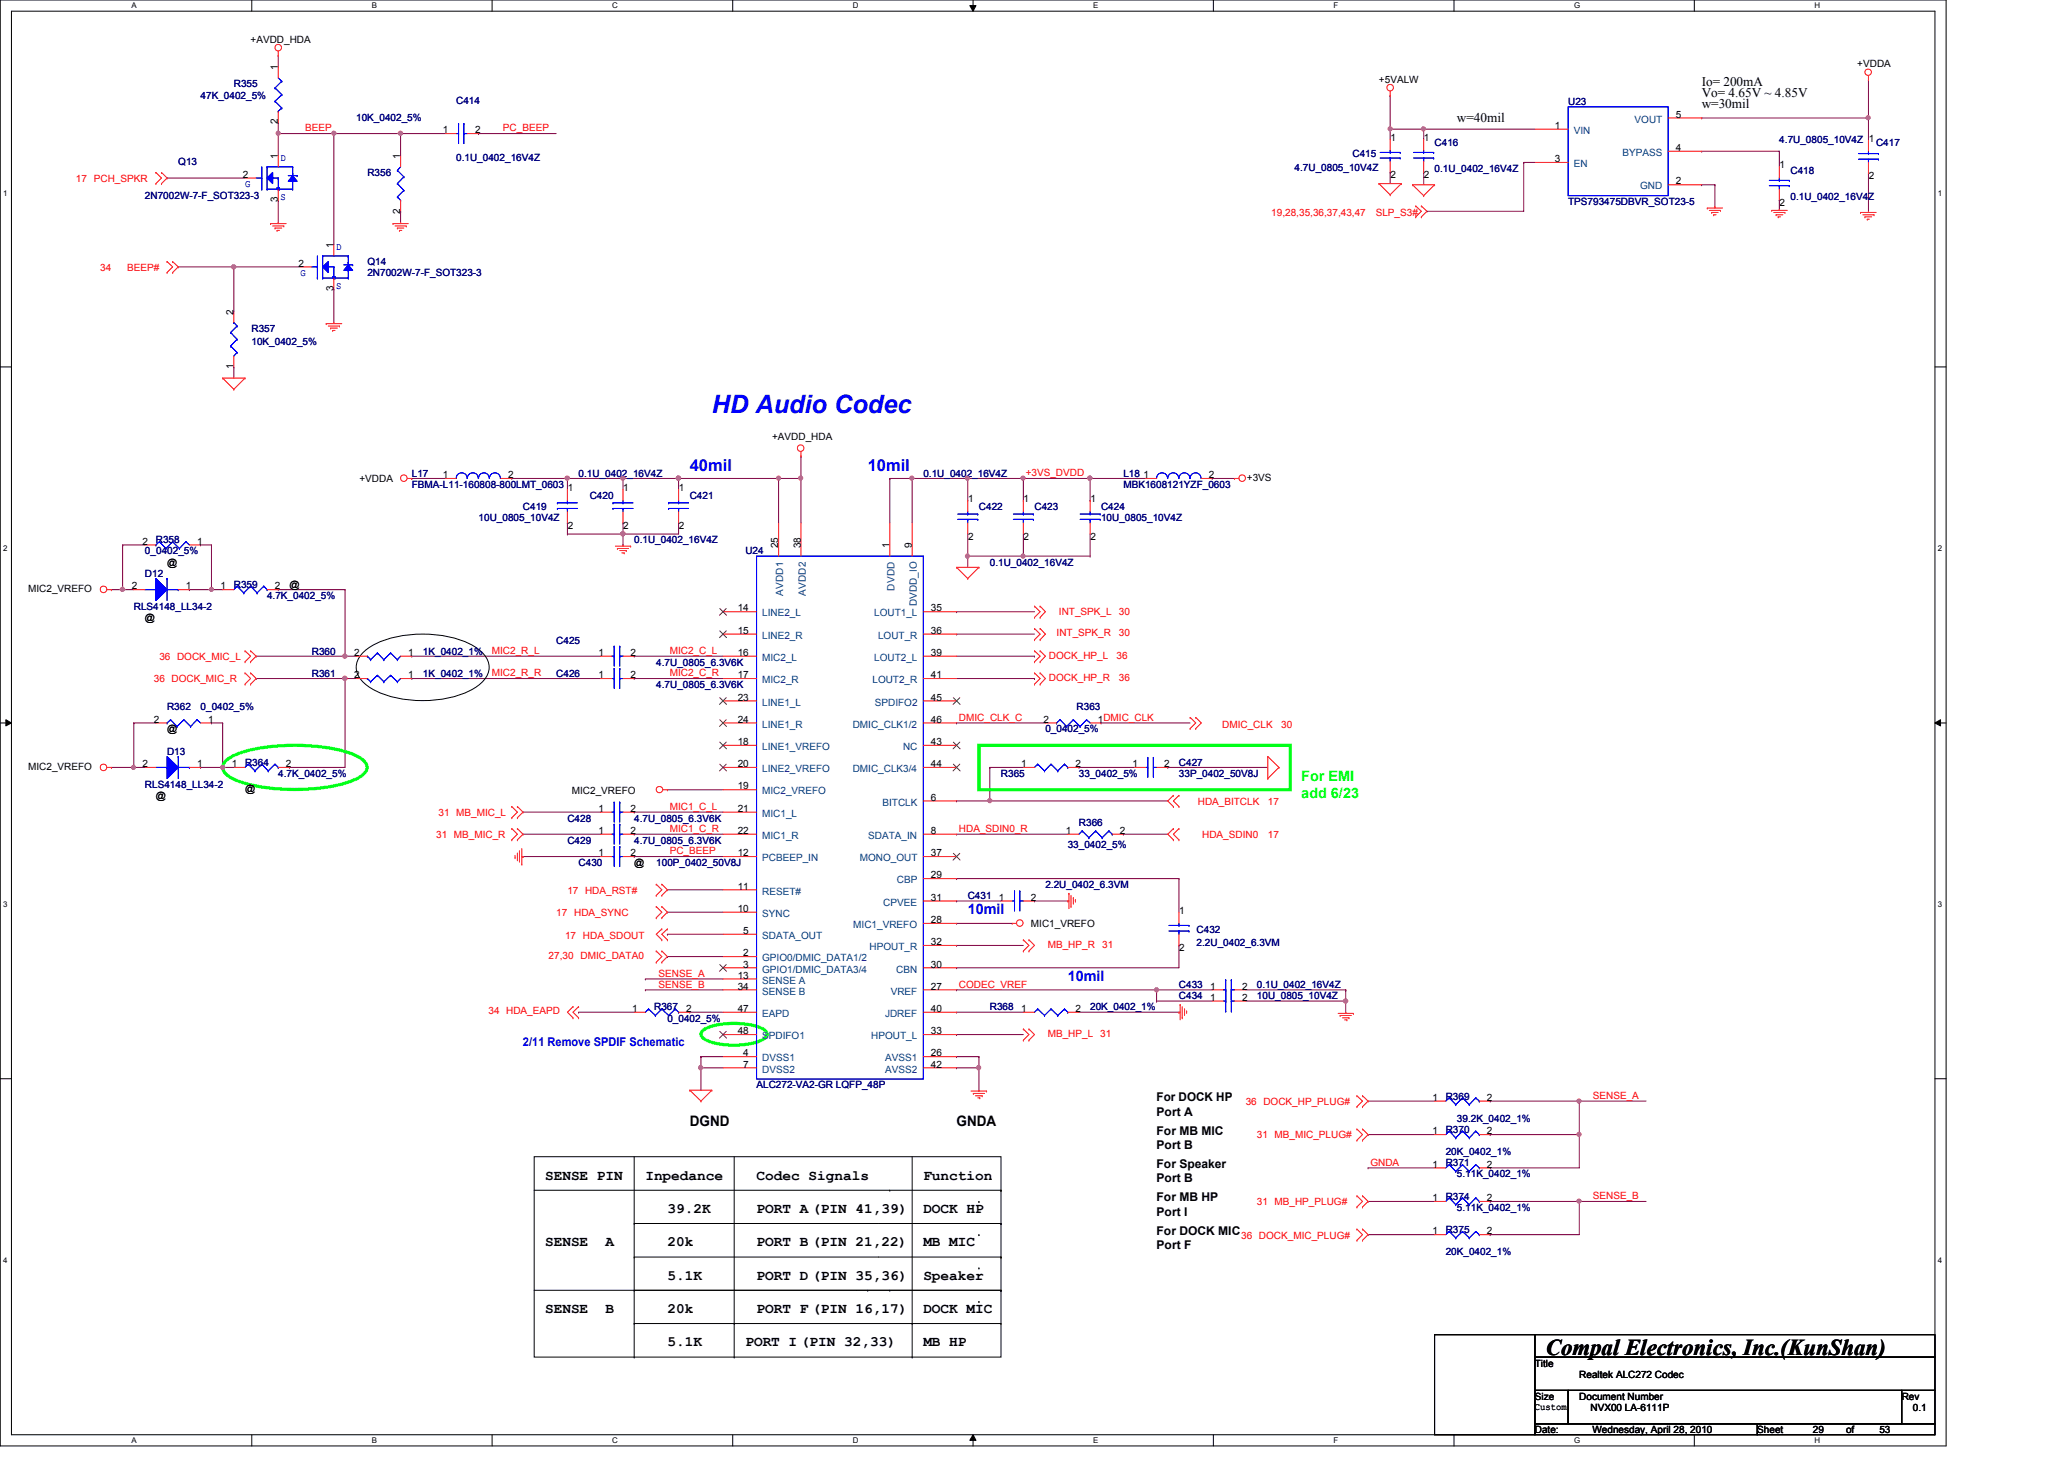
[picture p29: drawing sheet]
<svg xmlns="http://www.w3.org/2000/svg" width="297mm" height="210mm" viewBox="0 0 297 210" stroke-linecap="round" stroke-linejoin="round" font-family="sans-serif">
<defs><g id="words">
<text font-size="3.6" fill="#00f" x="102.4" y="59.4">HD Audio Codec</text>
<text font-size="3.3" x="222.5" y="194.9">Compal Electronics, Inc.(KunShan)</text>
<g font-size="2.4" fill="#00f">
<text x="99.3" y="67.8">40mil</text>
<text x="124.9" y="67.8">10mil</text>
</g>
<g font-size="2.1" fill="#0f0">
<text x="187.3" y="112.3">For EMI</text>
<text x="187.3" y="114.8">add 6/23</text>
</g>
<g font-size="2.1" fill="#00f">
<text x="139.3" y="131.5">10mil</text>
<text x="153.7" y="141.1">10mil</text>
</g>
<g font-size="2.1">
<text x="99.3" y="161.9">DGND</text>
<text x="137.7" y="161.9">GNDA</text>
<text x="78.4" y="169.7">SENSE PIN</text>
<text x="92.9" y="169.7">Inpedance</text>
<text x="108.9" y="169.7">Codec Signals</text>
<text x="132.9" y="169.7">Function</text>
<text x="78.4" y="179.3">SENSE</text>
<text x="87.2" y="179.3">A</text>
<text x="96.1" y="174.5">39.2K</text>
<text x="96.1" y="179.3">20k</text>
<text x="108.9" y="174.5">PORT A (PIN 41,39)</text>
<text x="108.9" y="179.3">PORT B (PIN 21,22)</text>
<text x="132.9" y="179.3">MB MIC</text>
<text x="132.9" y="174.5">DOCK HP</text>
<text x="96.1" y="184.1">5.1K</text>
<text x="108.9" y="184.1">PORT D (PIN 35,36)</text>
<text x="132.9" y="184.1">Speaker</text>
<text x="78.4" y="188.9">SENSE</text>
<text x="87.2" y="188.9">B</text>
<text x="96.1" y="188.9">20k</text>
<text x="108.9" y="188.9">PORT F (PIN 16,17)</text>
<text x="132.9" y="188.9">DOCK MIC</text>
<text x="96.1" y="193.7">5.1K</text>
<text x="107.3" y="193.7">PORT I (PIN 32,33)</text>
<text x="132.9" y="193.7">MB HP</text>
</g>
<g font-size="1.9">
<text x="209.7" y="17.6">w=40mil</text>
<text x="244.9" y="13.9">Vo= 4.65V ~ 4.85V</text>
<text x="244.9" y="12.3">Io= 200mA</text>
<text x="244.9" y="15.5">w=30mil</text>
</g>
<text font-size="1.7" fill="#00f" x="75.3" y="150.5">2/11 Remove SPDIF Schematic</text>
<g font-size="1.7">
<text x="166.5" y="158.5">For DOCK HP</text>
<text x="166.5" y="160.5">Port A</text>
<text x="166.5" y="163.2">For MB MIC</text>
<text x="166.5" y="165.3">Port B</text>
<text x="166.5" y="172.8">For MB HP</text>
<text x="166.5" y="168">For Speaker</text>
<text x="166.5" y="170.1">Port B</text>
<text x="166.5" y="177.6">For DOCK MIC</text>
<text x="166.5" y="179.7">Port F</text>
<text x="166.5" y="174.9">Port I</text>
</g>
<g font-size="1.4">
<text x="36.1" y="6.2">+AVDD_HDA</text>
<text x="40" y="10.1" transform="rotate(-90 40 10.1)">1</text>
<text x="198.5" y="11.9">+5VALW</text>
<text x="267.3" y="9.7">+VDDA</text>
<text x="40" y="17.9" transform="rotate(-90 40 17.9)">2</text>
<text x="241.2" y="16.9">5</text>
<text x="40" y="22.9" transform="rotate(-90 40 22.9)">1</text>
<text x="57.6" y="22.9" transform="rotate(-90 57.6 22.9)">1</text>
<text x="63.8" y="19.2">1</text>
<text x="68.4" y="19.2">2</text>
<text x="200.1" y="20.2">1</text>
<text x="204.9" y="20.2">1</text>
<text x="223.8" y="18.5">1</text>
<text x="223.8" y="23.3">3</text>
<text x="241.2" y="21.7">4</text>
<text x="35" y="25.6">2</text>
<text x="40" y="29.1" transform="rotate(-90 40 29.1)">3</text>
<text x="200.1" y="25.7">2</text>
<text x="204.9" y="25.7">2</text>
<text x="241.2" y="26.5">2</text>
<text x="256.1" y="24.2">1</text>
<text x="256.1" y="29.7">2</text>
<text x="268.9" y="25.8">2</text>
<text x="48" y="35.7" transform="rotate(-90 48 35.7)">1</text>
<text x="57.6" y="30.7" transform="rotate(-90 57.6 30.7)">2</text>
<text x="43" y="38.4">2</text>
<text x="48" y="41.9" transform="rotate(-90 48 41.9)">3</text>
<text x="33.6" y="45.3" transform="rotate(-90 33.6 45.3)">2</text>
<text x="33.6" y="53.1" transform="rotate(-90 33.6 53.1)">1</text>
<text x="111.1" y="63.3">+AVDD_HDA</text>
<text x="51.7" y="69.4">+VDDA</text>
<text x="63.8" y="68.8">1</text>
<text x="73.1" y="68.8">2</text>
<text x="81.7" y="70.6">1</text>
<text x="89.7" y="70.6">1</text>
<text x="97.7" y="70.6">1</text>
<text x="164.5" y="68.8">1</text>
<text x="174" y="68.8">2</text>
<text x="179.4" y="69.2">+3VS</text>
<text x="81.7" y="76.1">2</text>
<text x="89.7" y="76.1">2</text>
<text x="97.7" y="76.1">2</text>
<text x="139.3" y="72.2">1</text>
<text x="139.3" y="77.7">2</text>
<text x="147.3" y="72.2">1</text>
<text x="147.3" y="77.7">2</text>
<text x="156.9" y="72.2">1</text>
<text x="156.9" y="77.7">2</text>
<text x="20.5" y="78.4">2</text>
<text x="24" y="81.4">@</text>
<text x="28.4" y="78.4">1</text>
<text x="112" y="78.9" transform="rotate(-90 112 78.9)">25</text>
<text x="115.2" y="78.9" transform="rotate(-90 115.2 78.9)">38</text>
<text x="128" y="78.9" transform="rotate(-90 128 78.9)">1</text>
<text x="131.2" y="78.9" transform="rotate(-90 131.2 78.9)">9</text>
<text x="4.1" y="85.2">MIC2_VREFO</text>
<text x="19" y="84.8">2</text>
<text x="20.9" y="89.4">@</text>
<text x="26.8" y="84.8">1</text>
<text x="31.7" y="84.8">1</text>
<text x="39.5" y="84.8">2</text>
<text x="41.7" y="84.6">@</text>
<text x="106.2" y="88">14</text>
<text x="134" y="88">35</text>
<text x="51" y="94.4">2</text>
<text x="58.8" y="94.4">1</text>
<text x="86.1" y="94.4">1</text>
<text x="90.8" y="94.4">2</text>
<text x="106.2" y="91.2">15</text>
<text x="106.2" y="94.4">16</text>
<text x="134" y="91.2">36</text>
<text x="134" y="94.4">39</text>
<text x="51" y="97.6">2</text>
<text x="58.8" y="97.6">1</text>
<text x="86.1" y="97.6">1</text>
<text x="90.8" y="97.6">2</text>
<text x="106.2" y="97.6">17</text>
<text x="106.2" y="100.8">23</text>
<text x="134" y="100.8">45</text>
<text x="134" y="97.6">41</text>
<text x="22.1" y="104">2</text>
<text x="24" y="105.4">@</text>
<text x="30" y="104">1</text>
<text x="106.2" y="104">24</text>
<text x="106.2" y="107.2">18</text>
<text x="134" y="104">46</text>
<text x="134" y="107.2">43</text>
<text x="150.2" y="104">2</text>
<text x="158" y="104">1DMIC_CLK</text>
<text x="4.1" y="110.8">MIC2_VREFO</text>
<text x="20.5" y="110.4">2</text>
<text x="28.4" y="110.4">1</text>
<text x="33.4" y="110.4">1</text>
<text x="41.1" y="110.4">2</text>
<text x="106.2" y="110.4">20</text>
<text x="106.2" y="113.6">19</text>
<text x="134" y="110.4">44</text>
<text x="147" y="110.4">1</text>
<text x="154.8" y="110.4">2</text>
<text x="163" y="110.4">1</text>
<text x="167.6" y="110.4">2</text>
<text x="22.4" y="115">@</text>
<text x="35.3" y="114">@</text>
<text x="82.3" y="114.2">MIC2_VREFO</text>
<text x="86.1" y="116.8">1</text>
<text x="86.1" y="120">1</text>
<text x="90.8" y="116.8">2</text>
<text x="90.8" y="120">2</text>
<text x="106.2" y="116.8">21</text>
<text x="106.2" y="120">22</text>
<text x="134" y="115.2">6</text>
<text x="134" y="120">8</text>
<text x="153.4" y="120">1</text>
<text x="161.2" y="120">2</text>
<text x="86.1" y="123.2">1</text>
<text x="90.8" y="123.2">2</text>
<text x="91.3" y="124.6">@</text>
<text x="106.2" y="123.2">12</text>
<text x="134" y="123.2">37</text>
<text x="106.2" y="128">11</text>
<text x="106.2" y="131.2">10</text>
<text x="134" y="126.4">29</text>
<text x="134" y="129.6">31</text>
<text x="143.8" y="129.6">1</text>
<text x="148.4" y="129.6">2</text>
<text x="169.7" y="131.4">1</text>
<text x="107" y="134.4">5</text>
<text x="107" y="137.6">2</text>
<text x="134" y="132.8">28</text>
<text x="134" y="136">32</text>
<text x="148.4" y="133.4">MIC1_VREFO</text>
<text x="169.7" y="136.9">2</text>
<text x="106.2" y="140.8">13</text>
<text x="106.2" y="142.4">34</text>
<text x="107" y="139.2">3</text>
<text x="134" y="139.2">30</text>
<text x="134" y="142.4">27</text>
<text x="174.2" y="144">1</text>
<text x="174.2" y="142.4">1</text>
<text x="178.8" y="144">2</text>
<text x="178.8" y="142.4">2</text>
<text x="91" y="145.6">1</text>
<text x="98.8" y="145.6">2</text>
<text x="106.2" y="145.6">47</text>
<text x="106.2" y="148.8">48</text>
<text x="134" y="148.8">33</text>
<text x="134" y="145.6">40</text>
<text x="147" y="145.6">1</text>
<text x="154.8" y="145.6">2</text>
<text x="107" y="152">4</text>
<text x="107" y="153.6">7</text>
<text x="134" y="152">26</text>
<text x="134" y="153.6">42</text>
<text x="206.2" y="158.4">1</text>
<text x="214" y="158.4">2</text>
<text x="206.2" y="168">1</text>
<text x="206.2" y="163.2">1</text>
<text x="214" y="168">2</text>
<text x="214" y="163.2">2</text>
<text x="206.2" y="172.8">1</text>
<text x="214" y="172.8">2</text>
<text x="206.2" y="177.6">1</text>
<text x="214" y="177.6">2</text>
<text x="220.9" y="196.6">Title</text>
<text x="220.9" y="201.4">Size</text>
<text x="220.9" y="202.8">Custom</text>
<text x="227.3" y="201.4">Document Number</text>
<text x="227.3" y="198.2">Realtek ALC272 Codec</text>
<text x="228.9" y="203">NVX00 LA-6111P</text>
<text x="273.7" y="201.4">Rev</text>
<text x="275.3" y="203">0.1</text>
<text x="220.9" y="206.2">Date:</text>
<text x="229.2" y="206.2">Wednesday, April 28, 2010</text>
<text x="252.9" y="206.2">Sheet</text>
<text x="260.9" y="206.2">29</text>
<text x="265.7" y="206.2">of</text>
<text x="270.5" y="206.2">53</text>
</g>
<g font-size="1.4" fill="#000080">
<text x="28.9" y="14.2">47K_0402_5%</text>
<text x="33.7" y="12.6">R355</text>
<text x="51.3" y="17.4">10K_0402_5%</text>
<text x="65.7" y="15">C414</text>
<text x="225.7" y="15.1">U23</text>
<text x="25.7" y="23.7">Q13</text>
<text x="65.7" y="23.1">0.1U_0402_16V4Z</text>
<text x="194.6" y="22.6">C415</text>
<text x="206.5" y="21">C416</text>
<text x="256.1" y="20.6">4.7U_0805_10V4Z 1</text>
<text x="270" y="21">C417</text>
<text x="20.9" y="28.6">2N7002W-7-F_SOT323-3</text>
<text x="52.9" y="25.4">R356</text>
<text x="186.3" y="24.6">4.7U_0805_10V4Z</text>
<text x="206.5" y="24.7">0.1U_0402_16V4Z</text>
<text x="225.7" y="29.5">TPS793475DBVR_SOT23-5</text>
<text x="257.7" y="25.1">C418</text>
<text x="257.7" y="28.7">0.1U_0402_16V4Z</text>
<text x="52.9" y="38.2">Q14</text>
<text x="52.9" y="39.8">2N7002W-7-F_SOT323-3</text>
<text x="36.2" y="47.8">R357</text>
<text x="36.2" y="49.7">10K_0402_5%</text>
<text x="59.3" y="68.6">L17</text>
<text x="59.3" y="70.2">FBMA-L11-160808-800LMT_0603</text>
<text x="83.3" y="68.6">0.1U_0402_16V4Z</text>
<text x="84.9" y="71.8">C420</text>
<text x="99.3" y="71.8">C421</text>
<text x="132.9" y="68.6">0.1U_0402_16V4Z</text>
<text x="161.7" y="68.6">L18</text>
<text x="161.7" y="70.2">MBK1608121YZF_0603</text>
<text x="68.9" y="75">10U_0805_10V4Z</text>
<text x="75.3" y="73.4">C419</text>
<text x="140.9" y="73.4">C422</text>
<text x="148.9" y="73.4">C423</text>
<text x="158.5" y="73.4">C424</text>
<text x="158.5" y="75">10U_0805_10V4Z</text>
<text x="20.9" y="79.8">0_0402_5%</text>
<text x="20.9" y="83">D12</text>
<text x="22.4" y="78.2">R358</text>
<text x="91.3" y="78.2">0.1U_0402_16V4Z</text>
<text x="107.3" y="79.8">U24</text>
<text x="142.4" y="81.4">0.1U_0402_16V4Z</text>
<text x="19.3" y="87.8">RLS4148_LL34-2</text>
<text x="33.7" y="84.6">R359</text>
<text x="38.4" y="86.2">4.7K_0402_5%</text>
<text x="44.9" y="94.2">R360</text>
<text x="60.9" y="94.2">1K_0402_1%</text>
<text x="80" y="92.6">C425</text>
<text x="94.4" y="95.8">4.7U_0805_6.3V6K</text>
<text x="44.9" y="97.4">R361</text>
<text x="60.9" y="97.4">1K_0402_1%</text>
<text x="80" y="97.4">C426</text>
<text x="94.4" y="99">4.7U_0805_6.3V6K</text>
<text x="24" y="102.2">R362</text>
<text x="28.9" y="102.2">0_0402_5%</text>
<text x="150.4" y="105.4">0_0402_5%</text>
<text x="154.9" y="102.2">R363</text>
<text x="20.9" y="113.4">RLS4148_LL34-2</text>
<text x="24" y="108.6">D13</text>
<text x="35.3" y="110.2">R364</text>
<text x="40" y="111.8">4.7K_0402_5%</text>
<text x="144.1" y="111.8">R365</text>
<text x="155.3" y="111.8">33_0402_5%</text>
<text x="169.7" y="110.2">C427</text>
<text x="169.7" y="111.8">33P_0402_50V8J</text>
<text x="81.7" y="118.2">C428</text>
<text x="91.3" y="118.2">4.7U_0805_6.3V6K</text>
<text x="155.3" y="118.8">R366</text>
<text x="81.7" y="121.4">C429</text>
<text x="83.3" y="124.6">C430</text>
<text x="91.3" y="121.4">4.7U_0805_6.3V6K</text>
<text x="94.4" y="124.6">100P_0402_50V8J</text>
<text x="153.7" y="122">33_0402_5%</text>
<text x="139.3" y="129.4">C431</text>
<text x="150.4" y="127.8">2.2U_0402_6.3VM</text>
<text x="172.2" y="134.2">C432</text>
<text x="172.2" y="136.1">2.2U_0402_6.3VM</text>
<text x="169.7" y="143.8">C434</text>
<text x="169.7" y="142.2">C433</text>
<text x="180.9" y="143.8">10U_0805_10V4Z</text>
<text x="180.9" y="142.2">0.1U_0402_16V4Z</text>
<text x="94.1" y="145.4">R367</text>
<text x="96.1" y="147">0_0402_5%</text>
<text x="142.4" y="145.4">R368</text>
<text x="156.9" y="145.4">20K_0402_1%</text>
<text x="108.9" y="156.6">ALC272-VA2-GR LQFP_48P</text>
<text x="208.1" y="158.2">R369</text>
<text x="209.7" y="161.4">39.2K_0402_1%</text>
<text x="208.1" y="167.8">R371</text>
<text x="208.1" y="163">R370</text>
<text x="208.1" y="166.2">20K_0402_1%</text>
<text x="208.1" y="172.6">R374</text>
<text x="209.7" y="169.4">5.11K_0402_1%</text>
<text x="208.1" y="177.4">R375</text>
<text x="209.7" y="174.2">5.11K_0402_1%</text>
<text x="208.1" y="180.6">20K_0402_1%</text>
</g>
<g font-size="1.4" fill="#004080">
<text x="235.2" y="17.7">VOUT</text>
<text x="226.5" y="19.3">VIN</text>
<text x="233.5" y="22.4">BYPASS</text>
<text x="226.5" y="24">EN</text>
<text x="236" y="27.3">GND</text>
<text x="109.7" y="88.7">LINE2_L</text>
<text x="112.7" y="85.7" transform="rotate(-90 112.7 85.7)">AVDD1</text>
<text x="115.9" y="85.7" transform="rotate(-90 115.9 85.7)">AVDD2</text>
<text x="125.8" y="88.7">LOUT1_L</text>
<text x="128.7" y="85" transform="rotate(-90 128.7 85)">DVDD</text>
<text x="131.9" y="87.2" transform="rotate(-90 131.9 87.2)">DVDD_IO</text>
<text x="109.7" y="91.9">LINE2_R</text>
<text x="109.7" y="95.1">MIC2_L</text>
<text x="125.8" y="95.1">LOUT2_L</text>
<text x="126.4" y="91.9">LOUT_R</text>
<text x="109.7" y="98.3">MIC2_R</text>
<text x="109.7" y="101.5">LINE1_L</text>
<text x="125.6" y="98.3">LOUT2_R</text>
<text x="125.9" y="101.5">SPDIFO2</text>
<text x="109.7" y="104.7">LINE1_R</text>
<text x="109.7" y="107.9">LINE1_VREFO</text>
<text x="122.7" y="104.7">DMIC_CLK1/2</text>
<text x="130" y="107.9">NC</text>
<text x="109.7" y="111.1">LINE2_VREFO</text>
<text x="122.7" y="111.1">DMIC_CLK3/4</text>
<text x="109.7" y="114.3">MIC2_VREFO</text>
<text x="109.7" y="117.5">MIC1_L</text>
<text x="127" y="115.9">BITCLK</text>
<text x="109.7" y="120.7">MIC1_R</text>
<text x="109.7" y="123.9">PCBEEP_IN</text>
<text x="123.7" y="123.9">MONO_OUT</text>
<text x="125" y="120.7">SDATA_IN</text>
<text x="109.7" y="128.7">RESET#</text>
<text x="109.7" y="131.9">SYNC</text>
<text x="127.1" y="130.3">CPVEE</text>
<text x="129.1" y="127.1">CBP</text>
<text x="109.7" y="135.1">SDATA_OUT</text>
<text x="122.8" y="133.5">MIC1_VREFO</text>
<text x="125.1" y="136.7">HPOUT_R</text>
<text x="109.7" y="141.5">SENSE A</text>
<text x="109.7" y="138.3">GPIO0/DMIC_DATA1/2</text>
<text x="109.7" y="139.9">GPIO1/DMIC_DATA3/4</text>
<text x="109.7" y="143.1">SENSE B</text>
<text x="128.2" y="143.1">VREF</text>
<text x="129" y="139.9">CBN</text>
<text x="109.7" y="146.3">EAPD</text>
<text x="109.7" y="149.5">SPDIFO1</text>
<text x="125.4" y="149.5">HPOUT_L</text>
<text x="127.4" y="146.3">JDREF</text>
<text x="109.7" y="152.7">DVSS1</text>
<text x="109.7" y="154.3">DVSS2</text>
<text x="127.4" y="152.7">AVSS1</text>
<text x="127.4" y="154.3">AVSS2</text>
</g>
<g font-size="1.4" fill="#00f">
<text x="40.4" y="23.1">D</text>
<text x="35.3" y="27">G</text>
<text x="40.4" y="28.7">S</text>
<text x="48.4" y="35.9">D</text>
<text x="43.3" y="39.8">G</text>
<text x="48.4" y="41.5">S</text>
</g>
<g font-size="1.4" fill="#f00">
<text x="43.9" y="18.9">BEEP</text>
<text x="72.4" y="18.9">PC_BEEP</text>
<text x="10.9" y="26.2">17 PCH_SPKR</text>
<text x="183" y="31.1">19,28,35,36,37,43,47</text>
<text x="198" y="31.1">SLP_S3#</text>
<text x="14.4" y="39">34</text>
<text x="18.3" y="39">BEEP#</text>
<text x="147.6" y="68.5">+3VS_DVDD</text>
<text x="152.4" y="88.4">INT_SPK_L</text>
<text x="161" y="88.4">30</text>
<text x="22.9" y="95">36 DOCK_MIC_L</text>
<text x="70.8" y="94.1">MIC2_R_L</text>
<text x="96.4" y="94.1">MIC2_C_L</text>
<text x="151" y="94.8">DOCK_HP_L</text>
<text x="152.1" y="91.4">INT_SPK_R</text>
<text x="160.7" y="94.8">36</text>
<text x="161" y="91.4">30</text>
<text x="22.1" y="98.2">36 DOCK_MIC_R</text>
<text x="70.8" y="97.3">MIC2_R_R</text>
<text x="96.4" y="97.3">MIC2_C_R</text>
<text x="151" y="98">DOCK_HP_R</text>
<text x="161" y="98">36</text>
<text x="138" y="103.7">DMIC_CLK_C</text>
<text x="175.9" y="104.7">DMIC_CLK</text>
<text x="184.4" y="104.7">30</text>
<text x="63.1" y="117.4">31 MB_MIC_L</text>
<text x="96.4" y="116.5">MIC1_C_L</text>
<text x="96.4" y="119.7">MIC1_C_R</text>
<text x="138" y="119.7">HDA_SDIN0_R</text>
<text x="172.4" y="115.8">HDA_BITCLK</text>
<text x="182.5" y="115.8">17</text>
<text x="62.8" y="120.6">31 MB_MIC_R</text>
<text x="96.4" y="122.9">PC_BEEP</text>
<text x="173" y="120.6">HDA_SDIN0</text>
<text x="182.5" y="120.6">17</text>
<text x="80" y="131.8">17 HDA_SYNC</text>
<text x="81.7" y="128.6">17 HDA_RST#</text>
<text x="81.3" y="135.1">17 HDA_SDOUT</text>
<text x="150.8" y="136.4">MB_HP_R</text>
<text x="158.6" y="136.4">31</text>
<text x="78.9" y="138">27,30</text>
<text x="83.6" y="138">DMIC_DATA0</text>
<text x="94.8" y="140.5">SENSE_A</text>
<text x="94.8" y="142.1">SENSE_B</text>
<text x="138" y="142.1">CODEC_VREF</text>
<text x="70.3" y="145.9">34 HDA_EAPD</text>
<text x="150.8" y="149.2">MB_HP_L 31</text>
<text x="179.3" y="159">36 DOCK_HP_PLUG#</text>
<text x="229.2" y="158.1">SENSE_A</text>
<text x="180.9" y="163.8">31 MB_MIC_PLUG#</text>
<text x="197.2" y="167.7">GNDA</text>
<text x="180.9" y="173.4">31 MB_HP_PLUG#</text>
<text x="229.2" y="172.5">SENSE_B</text>
<text x="178.6" y="178.2">36 DOCK_MIC_PLUG#</text>
</g>
<g font-size="1.1">
<text x="18.9" y="1.1">A</text>
<text x="53.5" y="1.1">B</text>
<text x="88.1" y="1.1">C</text>
<text x="122.7" y="1.1">D</text>
<text x="157.3" y="1.1">E</text>
<text x="191.9" y="1.1">F</text>
<text x="226.5" y="1.1">G</text>
<text x="261.1" y="1.1">H</text>
<text x=".5" y="28.2">1</text>
<text x="278.9" y="28.2">1</text>
<text x=".5" y="79.3">2</text>
<text x="278.9" y="79.3">2</text>
<text x=".5" y="130.6">3</text>
<text x="278.9" y="130.6">3</text>
<text x=".5" y="181.7">4</text>
<text x="278.9" y="181.7">4</text>
<text x="18.9" y="207.6">A</text>
<text x="53.5" y="207.6">B</text>
<text x="88.1" y="207.6">C</text>
<text x="122.7" y="207.6">D</text>
<text x="157.3" y="207.6">E</text>
<text x="191.9" y="207.6">F</text>
<text x="226.5" y="207.6">G</text>
<text x="261.1" y="207.6">H</text>
</g>
</g></defs>
<path d="M0 0h280.1v208h-280.1zM1.6 1.6h276.9v204.8h-276.9z" fill="none" stroke="#000" stroke-width=".14"/>
<g fill="#fff">
<path d="M18.9 .2h.7v1.2h-.7z"/>
<path d="M18.9 206.6h.7v1.2h-.7z"/>
</g>
<path d="M36.2 0v1.6M36.2 206.4v1.6" fill="none" stroke="#000" stroke-width=".14"/>
<g fill="#fff">
<path d="M53.5 .2h.7v1.2h-.7z"/>
<path d="M53.5 206.6h.7v1.2h-.7z"/>
</g>
<path d="M70.8 0v1.6M70.8 206.4v1.6" fill="none" stroke="#000" stroke-width=".14"/>
<g fill="#fff">
<path d="M88.1 .2h.8v1.2h-.8z"/>
<path d="M88.1 206.6h.8v1.2h-.8z"/>
</g>
<path d="M105.4 0v1.6M105.4 206.4v1.6" fill="none" stroke="#000" stroke-width=".14"/>
<g fill="#fff">
<path d="M122.7 .2h.8v1.2h-.8z"/>
<path d="M122.7 206.6h.8v1.2h-.8z"/>
</g>
<path d="M139.6 .8h.9l-.5 .8zM140 0v1.6M140 206.4l.5 .8h-.9zM140 206.4v1.6" fill="none" stroke="#000" stroke-width=".14"/>
<path d="M139.6 .8h.9l-.5 .8zM140 206.4l.5 .8h-.9z" fill="#000"/>
<g fill="#fff">
<path d="M157.3 .2h.7v1.2h-.7z"/>
<path d="M157.3 206.6h.7v1.2h-.7z"/>
</g>
<path d="M174.6 0v1.6M174.6 206.4v1.6" fill="none" stroke="#000" stroke-width=".14"/>
<g fill="#fff">
<path d="M191.9 .2h.6v1.2h-.6z"/>
<path d="M191.9 206.6h.6v1.2h-.6z"/>
</g>
<path d="M209.3 0v1.6M209.3 206.4v1.6" fill="none" stroke="#000" stroke-width=".14"/>
<g fill="#fff">
<path d="M226.5 .2h.8v1.2h-.8z"/>
<path d="M226.5 206.6h.8v1.2h-.8z"/>
</g>
<path d="M243.8 0v1.6M243.8 206.4v1.6" fill="none" stroke="#000" stroke-width=".14"/>
<g fill="#fff">
<path d="M261.1 .2h.8v1.2h-.8z"/>
<path d="M261.1 206.6h.8v1.2h-.8z"/>
<path d="M.5 27.2h.6v1.2h-.6z"/>
<path d="M278.9 27.2h.6v1.2h-.6z"/>
<path d="M.5 78.4h.6v1.1h-.6z"/>
<path d="M278.9 78.4h.6v1.1h-.6z"/>
</g>
<path d="M0 52.8h1.6M278.5 52.8h1.6" fill="none" stroke="#000" stroke-width=".14"/>
<g fill="#fff">
<path d="M.5 129.6h.6v1.2h-.6z"/>
<path d="M278.9 129.6h.6v1.2h-.6z"/>
</g>
<path d="M0 104h1.6M.8 103.5l.8 .5-.8 .4zM278.5 104l.8-.5v.9zM278.5 104h1.6" fill="none" stroke="#000" stroke-width=".14"/>
<path d="M.8 103.5l.8 .5-.8 .4zM278.5 104l.8-.5v.9z" fill="#000"/>
<g fill="#fff">
<path d="M.5 180.8h.6v1.1h-.6z"/>
<path d="M278.9 180.8h.6v1.1h-.6z"/>
</g>
<path d="M0 155.2h1.6M278.5 155.2h1.6" fill="none" stroke="#000" stroke-width=".14"/>
<g fill="none" stroke="#800040" stroke-width=".14">
<path d="M147.3 68.8h.1M147.3 68.8h9.6v3.2M156.9 72h.1M49.7 97.6h.1M49.7 97.6h1.6M59.3 94.4h.1M59.3 97.6h.1M59.3 97.6h27.1M59.3 94.4h27.1M91.3 97.6h.1M91.3 94.4h.1M91.3 97.6h12.8"/>
<path d="M91.3 94.4h12.8M137.7 91.2h.1M137.7 88h.1M137.7 91.2h11.2M137.7 88h11.2"/>
</g>
<circle cx="156.8" cy="68.8" r=".3" fill="#f0f"/>
<circle cx="156.8" cy="68.8" r=".3" fill="none" stroke="#f0f" stroke-width=".14"/>
<circle cx="147.2" cy="68.8" r=".3" fill="#f0f"/>
<circle cx="147.2" cy="68.8" r=".3" fill="none" stroke="#f0f" stroke-width=".14"/>
<path d="M89.7 76.8h.1M89.7 76.8h8M128.1 68.8h.1M128.1 68.8v6.4M156.9 76.8v3.2M147.3 80h.1M147.3 80h9.6M156.9 80h.1M100.9 152h.1M100.9 152v1.6" fill="none" stroke="#800040" stroke-width=".14"/>
<circle cx="89.6" cy="76.8" r=".31" fill="#f0f"/>
<circle cx="89.6" cy="76.8" r=".31" fill="none" stroke="#f0f" stroke-width=".14"/>
<path d="M97.7 75.2h.1M97.7 68.8h.1M97.7 68.8v1.6M97.7 75.2v1.6M97.7 68.8h14.4" fill="none" stroke="#800040" stroke-width=".14"/>
<circle cx="112.1" cy="68.8" r=".3" fill="#f0f"/>
<circle cx="112.1" cy="68.8" r=".3" fill="none" stroke="#f0f" stroke-width=".14"/>
<circle cx="97.6" cy="68.8" r=".31" fill="#f0f"/>
<circle cx="97.6" cy="68.8" r=".31" fill="none" stroke="#f0f" stroke-width=".14"/>
<path d="M156.9 68.8h.1M156.9 68.8h8M137.7 129.6h.1M137.7 136h.1M137.7 129.6h6.4M137.7 136h9.6M148.9 129.6h.1M148.9 129.6h4.8M137.7 148.8h.1M137.7 148.8h9.6" fill="none" stroke="#800040" stroke-width=".14"/>
<circle cx="156.8" cy="68.8" r=".3" fill="#f0f"/>
<circle cx="156.8" cy="68.8" r=".3" fill="none" stroke="#f0f" stroke-width=".14"/>
<g fill="none" stroke="#800040" stroke-width=".14">
<path d="M131.3 68.8h.1M131.3 68.8h8v3.2M139.3 72h.1M147.3 72h.1M147.3 68.8v3.2M91.3 116.8h.1M91.3 116.8h12.8M91.3 123.2h.1M91.3 123.2h12.8M137.7 126.4h.1M137.7 126.4h32M169.7 126.4h.1"/>
<path d="M169.7 126.4v4.8M100.9 153.6h.1M100.9 153.6h3.2"/>
</g>
<circle cx="100.8" cy="153.6" r=".31" fill="#f0f"/>
<circle cx="100.8" cy="153.6" r=".31" fill="none" stroke="#f0f" stroke-width=".14"/>
<path d="M139.3 76.8v4.8M139.3 80h.1M139.3 80h8M100.9 152h.1M100.9 152h3.2" fill="none" stroke="#800040" stroke-width=".14"/>
<circle cx="147.2" cy="80" r=".3" fill="#f0f"/>
<circle cx="147.2" cy="80" r=".3" fill="none" stroke="#f0f" stroke-width=".14"/>
<circle cx="139.2" cy="80" r=".3" fill="#f0f"/>
<circle cx="139.2" cy="80" r=".3" fill="none" stroke="#f0f" stroke-width=".14"/>
<path d="M112.1 68.8h.1M112.1 68.8h3.2M147.3 76.8v3.2M147.3 80h.1M100.9 153.6h.1M100.9 153.6v3.2" fill="none" stroke="#800040" stroke-width=".14"/>
<circle cx="115.2" cy="68.8" r=".3" fill="#f0f"/>
<circle cx="115.2" cy="68.8" r=".3" fill="none" stroke="#f0f" stroke-width=".14"/>
<path d="M59.3 68.8h.1M59.3 68.8h4.7M81.7 68.8h.1M81.7 68.8v1.6M89.7 75.2h.1M89.7 76.8h.1M89.7 68.8h.1M89.7 68.8v1.6M89.7 75.2v3.2M89.7 68.8h8M112.1 68.8h.1M112.1 68.8v6.4" fill="none" stroke="#800040" stroke-width=".14"/>
<circle cx="97.6" cy="68.8" r=".31" fill="#f0f"/>
<circle cx="97.6" cy="68.8" r=".31" fill="none" stroke="#f0f" stroke-width=".14"/>
<circle cx="89.6" cy="68.8" r=".31" fill="#f0f"/>
<circle cx="89.6" cy="68.8" r=".31" fill="none" stroke="#f0f" stroke-width=".14"/>
<path d="M81.7 76.8h.1M81.7 76.8h8" fill="none" stroke="#800040" stroke-width=".14"/>
<circle cx="89.6" cy="76.8" r=".31" fill="#f0f"/>
<circle cx="89.6" cy="76.8" r=".31" fill="none" stroke="#f0f" stroke-width=".14"/>
<path d="M81.7 68.8h.1M81.7 68.8h8M115.3 65.6h.1M115.3 68.8h.1M115.3 65.6v9.6" fill="none" stroke="#800040" stroke-width=".14"/>
<circle cx="81.6" cy="68.8" r=".31" fill="#f0f"/>
<circle cx="81.6" cy="68.8" r=".31" fill="none" stroke="#f0f" stroke-width=".14"/>
<path d="M137.7 132.8h.1M137.7 132.8h8M137.7 152h.1M137.7 153.6h.1M137.7 152h3.2M137.7 153.6h3.2M140.9 153.6h.1M140.9 153.6v3.2" fill="none" stroke="#800040" stroke-width=".14"/>
<circle cx="140.8" cy="153.6" r=".31" fill="#f0f"/>
<circle cx="140.8" cy="153.6" r=".31" fill="none" stroke="#f0f" stroke-width=".14"/>
<g fill="none" stroke="#800040" stroke-width=".14">
<path d="M73.7 68.8h.1M73.7 68.8h8M81.7 75.2h.1M81.7 75.2v1.6M137.7 115.2h.1M137.7 115.2h30.4M142.4 110.4h.1M142.4 115.2h.1M142.4 110.4v4.8M168.1 110.4h.1M168.1 110.4h14.4M96.1 128h.1"/>
<path d="M96.1 134.4h.1M96.1 131.2h.1M96.1 128h8M96.1 134.4h8M96.1 131.2h8M140.9 152h.1M140.9 152v1.6"/>
</g>
<circle cx="142.4" cy="115.2" r=".3" fill="#f0f"/>
<circle cx="142.4" cy="115.2" r=".3" fill="none" stroke="#f0f" stroke-width=".14"/>
<path d="M137.7 120h.1M137.7 120h16M161.7 120h.1M161.7 120h6.4M166.5 142.4h.1M166.5 142.4h8" fill="none" stroke="#800040" stroke-width=".14"/>
<circle cx="166.5" cy="142.4" r=".3" fill="#f0f"/>
<circle cx="166.5" cy="142.4" r=".3" fill="none" stroke="#f0f" stroke-width=".14"/>
<g fill="none" stroke="#800040" stroke-width=".14">
<path d="M131.3 68.8h.1M131.3 68.8v6.4M174.5 68.8h.1M174.5 68.8h3.2M75.3 116.8h.1M75.3 116.8h11.1M96.1 113.6h.1M96.1 113.6h8M142.4 110.4h.1M142.4 110.4h4.9M155.3 110.4h.1M155.3 110.4h8"/>
<path d="M75.3 120h.1M75.3 120h11.1M91.3 120h.1M91.3 120h12.8M137.7 139.2h.1M169.7 136h.1M169.7 136v3.2h-32M137.7 145.6h.1M137.7 145.6h9.6"/>
</g>
<circle cx="131.2" cy="68.8" r=".3" fill="#f0f"/>
<circle cx="131.2" cy="68.8" r=".3" fill="none" stroke="#f0f" stroke-width=".14"/>
<path d="M128.1 68.8h.1M128.1 68.8h3.2M137.7 142.4h.1M137.7 142.4h28.8v1.6M166.5 144h.1M166.5 144h8M179.3 144h14.4M193.7 144h.1M193.7 144v1.6" fill="none" stroke="#800040" stroke-width=".14"/>
<circle cx="193.7" cy="144" r=".31" fill="#f0f"/>
<circle cx="193.7" cy="144" r=".31" fill="none" stroke="#f0f" stroke-width=".14"/>
<path d="M139.3 68.8h.1M139.3 68.8h8M155.3 145.6h14.4M169.7 145.6h.1M179.3 142.4h14.4M193.7 142.4h.1M193.7 142.4v1.6" fill="none" stroke="#800040" stroke-width=".14"/>
<circle cx="139.2" cy="68.8" r=".3" fill="#f0f"/>
<circle cx="139.2" cy="68.8" r=".3" fill="none" stroke="#f0f" stroke-width=".14"/>
<g fill="none" stroke="#800040" stroke-width=".14">
<path d="M28.9 78.4h.1M28.9 78.4h1.5M30.4 78.4h.1M30.4 78.4v6.4M30.4 84.8h.1M30.4 84.8h1.6M40 84.8h.1M40 84.8h9.7M49.7 94.4h.1M49.7 94.4h1.6M92.9 140.8h.1M92.9 142.4h.1"/>
<path d="M92.9 140.8h11.2M92.9 142.4h11.2"/>
</g>
<circle cx="30.4" cy="84.8" r=".3" fill="#f0f"/>
<circle cx="30.4" cy="84.8" r=".3" fill="none" stroke="#f0f" stroke-width=".14"/>
<path d="M17.6 78.4h.1M17.6 78.4h3.3M17.6 78.4v6.4M16 84.8h.1M16 84.8h3.3M17.6 84.8h.1" fill="none" stroke="#800040" stroke-width=".14"/>
<circle cx="17.6" cy="84.8" r=".31" fill="#f0f"/>
<circle cx="17.6" cy="84.8" r=".31" fill="none" stroke="#f0f" stroke-width=".14"/>
<path d="M27.3 84.8h.1M27.3 84.8h3.1M49.7 84.8h.1M49.7 84.8v9.6" fill="none" stroke="#800040" stroke-width=".14"/>
<circle cx="49.6" cy="94.4" r=".31" fill="#f0f"/>
<circle cx="49.6" cy="94.4" r=".31" fill="none" stroke="#f0f" stroke-width=".14"/>
<path d="M36.9 94.4h.1M36.9 94.4h12.8M30.4 104h.1M30.4 104h1.6M32 110.4h.1M32 104h.1M32 110.4h1.7M32 104v6.4M41.7 110.4h.1M41.7 110.4h8" fill="none" stroke="#800040" stroke-width=".14"/>
<circle cx="32" cy="110.4" r=".3" fill="#f0f"/>
<circle cx="32" cy="110.4" r=".3" fill="none" stroke="#f0f" stroke-width=".14"/>
<path d="M16 110.4h.1M16 110.4h4.9M19.3 104h.1M19.3 110.4h.1M19.3 104h3.1M19.3 104v6.4" fill="none" stroke="#800040" stroke-width=".14"/>
<circle cx="19.2" cy="110.4" r=".3" fill="#f0f"/>
<circle cx="19.2" cy="110.4" r=".3" fill="none" stroke="#f0f" stroke-width=".14"/>
<path d="M49.7 97.6h.1M49.7 97.6v12.8M28.9 110.4h.1M28.9 110.4h3.1" fill="none" stroke="#800040" stroke-width=".14"/>
<circle cx="49.6" cy="97.6" r=".32" fill="#f0f"/>
<circle cx="49.6" cy="97.6" r=".32" fill="none" stroke="#f0f" stroke-width=".14"/>
<path d="M200.1 18.6h.1M200.1 13.8h.1M200.1 13.8v6.2M200.1 18.6h4.8M256.1 28.8h.1M256.1 28.8v1.3M36.9 97.6h.1M36.9 97.6h12.8M75.3 123.2h.1M75.3 123.2h11.1" fill="none" stroke="#800040" stroke-width=".14"/>
<circle cx="204.8" cy="18.5" r=".3" fill="#f0f"/>
<circle cx="204.8" cy="18.5" r=".3" fill="none" stroke="#f0f" stroke-width=".14"/>
<circle cx="200.1" cy="18.5" r=".3" fill="#f0f"/>
<circle cx="200.1" cy="18.5" r=".3" fill="none" stroke="#f0f" stroke-width=".14"/>
<g fill="none" stroke="#800040" stroke-width=".14">
<path d="M204.9 18.6h.1M204.9 18.6v1.4M204.9 18.6h16M244.9 17h.1M244.9 17h24M268.9 17h.1M268.9 17v3.2M200.1 24.8h.1M200.1 24.8v1.6M204.9 24.8h.1M204.9 24.8v1.8M205.4 30.4h.1"/>
<path d="M205.4 30.4h13.9M244.9 21.8h.1M244.9 21.8h11.2M246.8 26.6h.1M246.8 26.6v3.2M256.1 21.8h.1M256.1 21.8v2.2M268.9 25h.1M268.9 25v5.4"/>
</g>
<circle cx="268.9" cy="16.9" r=".3" fill="#f0f"/>
<circle cx="268.9" cy="16.9" r=".3" fill="none" stroke="#f0f" stroke-width=".14"/>
<g fill="none" stroke="#800040" stroke-width=".14">
<path d="M40 8h.1M40 17.6h.1M40 8v1.6M40 17.6v1.6M48 19.2h.1M48 19.2v16M48 19.2h9.7M57.7 19.2h.1M57.7 19.2v3.2M268.9 11.5h.1M268.9 11.5v5.5M40 28.8h.1"/>
<path d="M40 28.8v3.2M219.3 23.4h.1M219.3 23.4v7M219.3 23.4h1.6M244.9 26.6h.1M244.9 26.6h1.9M48 41.6h.1M48 41.6v4.8"/>
</g>
<circle cx="57.6" cy="19.2" r=".31" fill="#f0f"/>
<circle cx="57.6" cy="19.2" r=".31" fill="none" stroke="#f0f" stroke-width=".14"/>
<path d="M57.7 19.2h.1M57.7 19.2h6.3M68.9 19.2h.1M68.9 19.2h11.1M33.7 38.4h.1M33.7 38.4h9.6M57.7 30.4h.1M57.7 30.4v1.6" fill="none" stroke="#800040" stroke-width=".14"/>
<circle cx="33.6" cy="38.4" r=".31" fill="#f0f"/>
<circle cx="33.6" cy="38.4" r=".31" fill="none" stroke="#f0f" stroke-width=".14"/>
<path d="M40 19.2h.1M40 19.2v3.2M40 19.2h8M24 25.6h.1M24 25.6h11.3" fill="none" stroke="#800040" stroke-width=".14"/>
<circle cx="48" cy="19.2" r=".3" fill="#f0f"/>
<circle cx="48" cy="19.2" r=".3" fill="none" stroke="#f0f" stroke-width=".14"/>
<circle cx="40" cy="19.2" r=".3" fill="#f0f"/>
<circle cx="40" cy="19.2" r=".3" fill="none" stroke="#f0f" stroke-width=".14"/>
<g fill="none" stroke="#800040" stroke-width=".14">
<path d="M25.7 38.4h.1M25.7 38.4h8M33.7 38.4h.1M33.7 38.4v6.4M33.7 52.8h.1M33.7 52.8v1.6M137.7 97.6h11.2M137.7 94.4h11.2M148.9 97.6h.1M148.9 94.4h.1M137.7 104h.1M137.7 104h12.7"/>
<path d="M158.5 104h.1M158.5 104h12.8M96.1 137.6h.1M96.1 137.6h8M83.3 145.6h.1M83.3 145.6h8M99.3 145.6h.1M99.3 145.6h4.8M227.3 163.2h.1M227.3 163.2v4.8"/>
</g>
<circle cx="227.2" cy="163.2" r=".3" fill="#f0f"/>
<circle cx="227.2" cy="163.2" r=".3" fill="none" stroke="#f0f" stroke-width=".14"/>
<path d="M196.9 158.4h.1M196.9 158.4h9.6M214.5 158.4h.1M214.5 158.4h22.4M227.3 158.4h.1" fill="none" stroke="#800040" stroke-width=".14"/>
<circle cx="227.2" cy="158.4" r=".3" fill="#f0f"/>
<circle cx="227.2" cy="158.4" r=".3" fill="none" stroke="#f0f" stroke-width=".14"/>
<g fill="none" stroke="#800040" stroke-width=".14">
<path d="M227.3 158.4h.1M227.3 158.4v4.8h-12.8M196.9 163.2h.1M196.9 168h.1M196.9 177.6h.1M196.9 172.8h.1M196.9 163.2h9.6M196.9 168h9.6M196.9 177.6h9.6M196.9 172.8h9.6M214.5 163.2h.1M214.5 168h.1"/>
<path d="M214.5 172.8h.1M214.5 168h12.8M214.5 172.8h22.4M227.3 172.8h.1M227.3 172.8v4.8"/>
</g>
<circle cx="227.2" cy="172.8" r=".3" fill="#f0f"/>
<circle cx="227.2" cy="172.8" r=".3" fill="none" stroke="#f0f" stroke-width=".14"/>
<path d="M214.5 177.6h.1M214.5 177.6h12.8" fill="none" stroke="#800040" stroke-width=".14"/>
<g fill="none" stroke="#f00" stroke-width=".14">
<path d="M40 8h.1M40 7.4v.6M200.1 13.8h.1M200.1 13.1v.7M268.9 11.5h.1M268.9 10.9v.6M22.4 26.4h.1M22.4 24.8h.1M22.4 24.8l.8 .8-.8 .8M23.2 24.8h.1M23.2 26.4h.1M23.2 24.8l.8 .8-.8 .8"/>
<path d="M24 39.2h.1M24 37.6h.1M24 37.6l.8 .8-.8 .8M24.8 37.6h.1M24.8 39.2h.1M24.8 37.6l.9 .8-.9 .8M38.9 32.2h.1M38.9 32.2h2.3M39.2 32.5h1.6M39.6 32.8h.1M39.6 32.8h1M39.9 33.1h.1"/>
<path d="M39.9 33.1h.3M40 32h.1M40 32v.2M40.8 32.5h.1M56.6 32.2h.1M56.6 32.2h2.2M56.9 32.5h1.6M57.2 32.8h.1M57.2 32.8h.9M57.5 33.1h.1M57.5 33.1h.3M57.7 32h.1"/>
<path d="M57.7 32v.2M58.5 32.5h.1M198.5 26.4h.1M198.5 26.4h3.2M198.5 26.4l1.6 1.6M200.1 28h.1M201.7 26.4h.1M201.7 26.4l-1.6 1.6M203.3 26.6h.1M203.3 26.6h3.2M203.3 26.6l1.6 1.6M203.7 29.6h.1"/>
<path d="M203.7 31.2h.1M203.7 29.6l.9 .8-.9 .8M204.6 31.2h.1M204.6 29.6h.1M204.6 29.6l.8 .8-.8 .8M204.9 28.2h.1M206.5 26.6h.1M206.5 26.6l-1.6 1.6M245.7 29.9h.1M245.7 29.9h2.2M246 30.3h1.6M246.3 30.6h.1"/>
<path d="M246.3 30.6h1M246.6 30.9h.1M246.6 30.9h.4M246.8 29.8h.1M246.8 29.8v.1M247.6 30.3h.1M255 30.3h.1M255 30.3h2.2M255.3 30.6h1.6M255.6 30.9h.1M255.6 30.9h1M255.9 31.2h.1"/>
<path d="M255.9 31.2h.3M256.1 30.1h.1M256.1 30.1v.2M256.9 30.6h.1M267.8 30.6h.1M267.8 30.6h2.2M268.1 30.9h1.6M268.4 31.2h.1M268.4 31.2h1M268.7 31.5h.1M268.7 31.5h.3M268.9 30.4h.1"/>
<path d="M268.9 30.4v.2M269.7 30.9h.1M32 54.4h.1M32 54.4h3.3M32 54.4l1.7 1.6M33.7 56h.1M33.7 44.8v1.6M33.7 51.2v1.6M35.3 54.4h.1M35.3 54.4l-1.6 1.6M46.9 46.6h.1M46.9 46.6h2.3"/>
<path d="M47.2 46.9h1.6M47.6 47.2h.1M47.6 47.2h1M47.9 47.5h.1M47.9 47.5h.3M48 46.4h.1M48 46.4v.2M48.8 46.9h.1M58.6 68.8h.7M59.3 68.8h.1M88.6 78.6h2.2M88.9 78.9h.1"/>
<path d="M88.9 78.9h1.6M89.2 79.2h.9M89.5 79.5h.3M89.7 78.4h.1M89.7 78.4v.2M89.8 79.5h.1M90.1 79.2h.1M90.8 78.6h.1M115.3 65.6h.1M115.3 65v.6M164.9 68.8h1.6M172.9 68.8h1.6"/>
<path d="M177.7 68.8h.1M177.7 68.8h.6M15.4 84.8h.6M16 84.8h.1M35.3 98.4h.1M35.3 96.8h.1M35.3 95.2h.1M35.3 93.6h.1M35.3 96.8l.8 .8-.8 .8M35.3 93.6l.8 .8-.8 .8M36.1 96.8h.1M36.1 98.4h.1"/>
<path d="M36.1 93.6h.1M36.1 95.2h.1M36.1 96.8l.8 .8-.8 .8M36.1 93.6l.8 .8-.8 .8M137.7 81.6h.1M137.7 81.6h3.2M137.7 81.6l1.6 1.6M139.3 83.2h.1M140.9 81.6h.1M140.9 81.6l-1.6 1.6M148.9 90.4h.1M148.9 92h.1"/>
<path d="M148.9 87.2h.1M148.9 88.8h.1M148.9 98.4h.1M148.9 96.8h.1M148.9 95.2h.1M148.9 93.6h.1M148.9 90.4l.8 .8-.8 .8M148.9 87.2l.8 .8-.8 .8M148.9 96.8l.8 .8-.8 .8M148.9 93.6l.8 .8-.8 .8M149.7 90.4h.1M149.7 92h.1"/>
<path d="M149.7 87.2h.1M149.7 88.8h.1M149.7 98.4h.1M149.7 96.8h.1M149.7 95.2h.1M149.7 93.6h.1M149.7 93.6l.7 .8-.7 .8M149.7 90.4l.7 .8-.7 .8M149.7 87.2l.7 .8-.7 .8M149.7 96.8l.7 .8-.7 .8M15.4 110.4h.6M16 110.4h.1"/>
<path d="M22.4 104h1.6M28.9 104h1.5M73.7 119.2h.1M73.7 117.6h.1M73.7 116h.1M73.7 119.2l.8 .8-.8 .8M73.7 116l.8 .8-.8 .8M74.5 119.2h.1M74.5 116h.1M74.5 117.6h.1M74.5 119.2l.8 .8-.8 .8M74.5 116l.8 .8-.8 .8"/>
<path d="M95.4 113.6h.7M96.1 113.6h.1M168.9 114.4h.1M168.9 116h.1M168.9 119.2h.1M168.9 114.4l-.8 .8 .8 .8M168.9 119.2l-.8 .8 .8 .8M169.7 116h.1M169.7 114.4h.1M169.7 119.2h.1M169.7 114.4l-.8 .8 .8 .8M169.7 119.2l-.8 .8 .8 .8"/>
<path d="M171.3 103.2h.1M171.3 104.8h.1M171.3 103.2l.8 .8-.8 .8M172.1 103.2h.1M172.1 104.8h.1M172.1 103.2l.8 .8-.8 .8M182.5 112h.1M182.5 108.8h.1M182.5 108.8v3.2M182.5 108.8l1.6 1.6M184.1 110.4h.1M184.1 110.4l-1.6 1.6"/>
<path d="M73.7 120.8h.1M74.1 123.4h.1M74.1 123.1v.3M74.5 123.7h.1M74.5 120.8h.1M74.5 122.7v1M74.8 122.4h.1M74.8 122.4v1.6M75.1 124.3h.1M75.1 122.1v2.2M75.1 123.2h.2M75.3 123.2h.1"/>
<path d="M94.4 132h.1M94.4 130.4h.1M94.4 128.8h.1M94.4 127.2h.1M94.4 138.4h.1M94.4 136.8h.1M94.4 130.4l.8 .8-.8 .8M94.4 127.2l.8 .8-.8 .8M94.4 136.8l.8 .8-.8 .8M95.2 130.4h.1M95.2 132h.1M95.2 127.2h.1"/>
<path d="M95.2 128.8h.1M95.2 133.6h.1M95.2 135.2h.1M95.2 136.8h.1M95.2 138.4h.1M95.2 130.4l.9 .8-.9 .8M95.2 127.2l.9 .8-.9 .8M95.2 133.6l-.8 .8 .8 .8M95.2 136.8l.9 .8-.9 .8M96.1 133.6h.1M96.1 135.2h.1M96.1 133.6l-.9 .8 .9 .8"/>
<path d="M145.7 132.8h.1M145.7 132.8h.6M147.3 135.2h.1M147.3 136.8h.1M147.3 135.2l.8 .8-.8 .8M148.1 135.2h.1M148.1 136.8h.1M148.1 135.2l.8 .8-.8 .8M153.7 129.6h.1M153.8 128.5h.1M153.8 128.5v2.2M154.1 130.4h.1"/>
<path d="M154.1 128.8v1.6M154.5 129.2h.1M154.5 129.2v.9M154.8 129.5h.1M154.8 129.5v.3M168.9 120.8h.1M169.7 120.8h.1M169.7 131.2v1.6M169.7 134.4v1.6M82.5 144.8h.1M82.5 146.4h.1M82.5 144.8l-.8 .8 .8 .8"/>
<path d="M83.3 144.8h.1M83.3 146.4h.1M83.3 144.8l-.8 .8 .8 .8M91.3 145.6h1.6M97.7 145.6h1.6M99.3 156.8h.1M99.3 156.8h3.1M99.3 156.8l1.6 1.6M100.9 158.4h.1M102.4 156.8h.1M102.4 156.8l-1.5 1.6M139.7 157h2.3"/>
<path d="M140.1 157.3h.1M140.1 157.3h1.6M140.4 157.6h.9M140.7 157.9h.3M140.9 156.8h.1M140.9 156.8v.2M141 157.9h.1M141.3 157.6h.1M142 157h.1M147.3 148h.1M147.3 149.6h.1M147.3 148l.8 .8-.8 .8"/>
<path d="M148.1 148h.1M148.1 149.6h.1M148.1 148l.8 .8-.8 .8M169.7 145.6h.1M169.8 144.5h.1M169.8 144.5v2.2M170.1 146.4h.1M170.1 144.8v1.6M170.5 145.2h.1M170.5 145.2v.9M170.8 145.5h.1M170.8 145.5v.3"/>
<path d="M174.5 144h1.6M177.7 144h1.6M192.6 145.8h2.2M192.9 146.1h.1M192.9 146.1h1.6M193.2 146.4h.9M193.5 146.7h.3M193.7 145.6h.1M193.7 145.6v.2M193.8 146.7h.1M194.1 146.4h.1M194.8 145.8h.1"/>
<path d="M195.3 159.2h.1M195.3 157.6h.1M195.3 157.6l.8 .8-.8 .8M196.1 157.6h.1M196.1 159.2h.1M196.1 157.6l.8 .8-.8 .8M195.3 164h.1M195.3 162.4h.1M195.3 173.7h.1M195.3 172h.1M195.3 176.8h.1M195.3 178.4h.1"/>
<path d="M195.3 162.4l.8 .8-.8 .8M195.3 172l.8 .8-.8 .9M195.3 176.8l.8 .8-.8 .8M196.1 162.4h.1M196.1 164h.1M196.1 172h.1M196.1 173.7h.1M196.1 178.4h.1M196.1 176.8h.1M196.1 162.4l.8 .8-.8 .8M196.1 172l.8 .8-.8 .9M196.1 176.8l.8 .8-.8 .8"/>
<path d="M206.5 177.6h1.6M212.9 177.6h1.6"/>
<circle cx="40" cy="6.9" r=".47"/>
<circle cx="200.1" cy="12.6" r=".47"/>
<circle cx="268.9" cy="10.4" r=".46"/>
<circle cx="58.1" cy="68.8" r=".47"/>
<circle cx="115.2" cy="64.5" r=".47"/>
<circle cx="178.8" cy="68.8" r=".47"/>
<circle cx="14.9" cy="84.8" r=".47"/>
<circle cx="14.9" cy="110.4" r=".47"/>
<circle cx="94.9" cy="113.6" r=".46"/>
<circle cx="146.8" cy="132.8" r=".47"/>
</g>
<g fill="none" stroke="#000" stroke-width=".14">
<path d="M52.2 94a10.3 10.3 0 0 1 5.9-2.6 16.5 16.5 0 0 1 9.9 1.5 4.1 4.1 0 0 1 2.4 3.1 3.4 3.4 0 0 1-1.6 2.6 14.6 14.6 0 0 1-9.4 2.1 12.7 12.7 0 0 1-6.6-2.1 2.92 2.92 0 0 1-.6-4.6zM76.9 166.4h67.2v28.8h-67.2zM76.9 171.2h67.2M91.3 176h.1M91.3 176h52.8M91.3 166.4v28.8M105.7 166.4v28.8M128.1 171.2h.1M131.3 166.4v28.8M140.9 172.8h.1M140.9 177.6h.1M144.1 171.2h.1"/>
<path d="M144.1 176h.1M76.9 185.6h67.2M91.3 185.6h.1M91.3 180.8h.1M91.3 190.4h.1M91.3 195.2h.1M91.3 180.8h52.8M91.3 190.4h52.8M105.7 190.4h.1M105.7 195.2h.1M124.9 185.6h.1M128.1 185.6h.1"/>
<path d="M131.3 190.4h.1M131.3 195.2h.1M140.9 182.4h.1M140.9 187.2h.1M144.1 185.6h.1M144.1 180.8h.1M144.1 190.4h.1M206.5 192h14.4v14.4h-14.4zM220.9 192h57.6v3.2h-57.6zM220.9 195.2h57.6v4.8h-57.6zM220.9 200h4.8v4.9h-4.8zM220.9 204.9h32v1.5h-32z"/>
<path d="M225.7 200h48v4.9h-48zM252.9 204.9h25.6v1.5h-25.6zM273.7 200h4.8v4.9h-4.8z"/>
</g>
<path d="M140.9 107.2h44.8v6.4h-44.8z" fill="none" stroke="#0f0" stroke-width=".47"/>
<path d="M32.5 109.5a10.6 10.6 0 0 1 5.5-2 29.8 29.8 0 0 1 12.3 .8 4.2 4.2 0 0 1 2.4 1.6 1.42 1.42 0 0 1-.8 1.8 15.5 15.5 0 0 1-6.5 1.7 27.8 27.8 0 0 1-10.8-.9 4.2 4.2 0 0 1-2.4-1.6l-.2-.5 .2-.5zM101.2 148.2a10.1 10.1 0 0 1 6.3-.8 4.7 4.7 0 0 1 2.8 1.1l.1 .3a1.69 1.69 0 0 1-1.4 1.1 11.9 11.9 0 0 1-7.3-.2l-.7-.6-.1-.3 .1-.3z" fill="none" stroke="#00ff40" stroke-width=".47"/>
<g fill="none" stroke="#00f" stroke-width=".14">
<path d="M33.2 49.8h.1M33.2 47.8h.1M33.2 49.8l.9 .9M33.2 47.8l.9 1M33.7 46.4h.1M33.7 46.4l.4 .5M34.1 50.7h.1M34.1 48.8h.1M34.1 46.9h.1M34.1 50.7l-.4 .5M34.1 48.8l-.9 1M34.1 46.9l-.9 .9"/>
<path d="M166.5 68.8a.78 .78 0 0 1 .7-.8 .78 .78 0 0 1 .8 .8M168.1 68.8a.78 .78 0 0 1 .7-.8 .78 .78 0 0 1 .8 .8M169.7 68.8a.78 .78 0 0 1 .8-.8 .78 .78 0 0 1 .7 .8M171.3 68.8a.78 .78 0 0 1 .8-.8 .78 .78 0 0 1 .7 .8M24 104h.1M24.6 103.5h.1M24.6 103.5l.9 1M24.6 103.5l-.6 .5M25.5 104.5h.1M26.5 103.5h.1M26.5 103.5l.9 1M26.5 103.5l-1 1"/>
<path d="M27.4 104.5h.1M28.4 103.5h.1M28.4 103.5l.5 .5M28.4 103.5l-1 1M168.2 133.9h2.9M168.2 133.1h2.9M169.7 133.1h.1M169.7 133.9h.1M169.7 132.8v.3M169.7 133.9v.5M171.1 133.9h.1M171.1 133.1h.1"/>
<path d="M93.3 145.2h.1M93.3 145.2l-.4 .4M93.3 145.2l1 .9M94.3 146.1h.1M95.2 145.2h.1M95.2 145.2l-.9 .9M95.2 145.2l1 .9M96.2 146.1h.1M97.2 145.2h.1M97.2 145.2l-1 .9M97.2 145.2l.5 .4M97.7 145.6h.1"/>
<path d="M176.1 144h.3M176.4 144h.1M176.4 145.5h.1M176.4 142.6v2.9M177.2 145.5h.1M177.2 144h.1M177.2 144h.5M177.2 142.6v2.9M208.6 177.2h.1M208.6 177.2l-.5 .4M208.6 177.2l.9 .9M209.5 178.1h.1"/>
<path d="M210.5 177.2h.1M210.5 177.2l-1 .9M210.5 177.2l1 .9M211.5 178.1h.1M212.4 177.2h.1M212.4 177.2l-.9 .9M212.4 177.2l.5 .4M212.9 177.6h.1"/>
</g>
<path d="M24 108.8l1.7 1.6-1.7 1.6z" fill="#00f"/>
<path d="M22.4 110.4h1.6M24 108.8l1.7 1.6-1.7 1.6zM24 110.4h.1M25.7 108.8h.1M25.7 108.8v3.2M25.7 110.4h1.6M27.3 110.4h.1" fill="none" stroke="#00f" stroke-width=".14"/>
<path d="M24 108.8l1.7 1.6-1.7 1.6z" fill="#00f"/>
<g fill="none" stroke="#00f" stroke-width=".14">
<path d="M22.4 110.4h1.6M24 108.8l1.7 1.6-1.7 1.6zM24 110.4h.1M25.7 108.8h.1M25.7 108.8v3.2M25.7 110.4h1.6M27.3 110.4h.1M88 116.8h.4M88.4 116.8h.1M88.4 115.4h.1M88.4 115.4v2.9M89.2 115.4h.1"/>
<path d="M89.2 116.8h.1M89.2 116.8h.5M89.2 115.4v2.9M149.3 145.2h.1M149.3 145.2l-.4 .4M149.3 145.2l1 .9M150.3 146.1h.1M151.3 145.2h.1M151.3 145.2l-1 .9M151.3 145.2l.9 .9M152.2 146.1h.1M153.2 145.2h.1"/>
<path d="M153.2 145.2l-1 .9M153.2 145.2l.5 .4M153.7 145.6h.1"/>
</g>
<path d="M20.9 110.4h1.5M27.3 110.4h1.6M86.4 116.8h1.6M89.7 116.8h1.6M147.3 145.6h1.6M153.7 145.6h1.6" fill="none" stroke="#f00" stroke-width=".14"/>
<path d="M38.4 25.6l.8-.8v1.6z" fill="#00f"/>
<path d="M38.4 25.6l.8-.8v1.6z" fill="none" stroke="#00f" stroke-width=".14"/>
<path d="M42.1 25.3l.7 .8h-1.3z" fill="#00f"/>
<g fill="none" stroke="#00f" stroke-width=".14">
<path d="M36.9 25.6h.8M37.7 25.6h.1M37.7 27.2h.1M37.7 24v3.2M38.4 24h.1M38.4 27.2h.1M38.4 24h3.7M38.4 24v3.2M38.4 27.2h3.7M39.2 25.6h.1M39.2 25.6h.8M39.9 27.1h.1"/>
<path d="M39.9 27.1v.1M39.9 27.1h.3M40 27.2h.1M40 25.6h.1M40 25.6v1.6M40.2 27.1h.1M40.2 27.2h.1M40.2 27.1v.1M41.5 25.3h1.3M42.1 25.3l.7 .8h-1.3zM42.1 24h.1M42.1 25h.1"/>
<path d="M42.1 27.2h.1M42.1 26.1h.1M42.1 24v1.3M42.1 26.1v1.1M42.8 25.3h.1"/>
</g>
<path d="M38.4 25.6l.8-.8v1.6z" fill="#00f"/>
<path d="M38.4 25.6l.8-.8v1.6z" fill="none" stroke="#00f" stroke-width=".14"/>
<path d="M42.1 25.3l.7 .8h-1.3z" fill="#00f"/>
<g fill="none" stroke="#00f" stroke-width=".14">
<path d="M36.9 25.6h.8M37.7 25.6h.1M37.7 27.2h.1M37.7 24v3.2M38.4 24h.1M38.4 27.2h.1M38.4 24h3.7M38.4 24v3.2M38.4 27.2h3.7M39.2 25.6h.1M39.2 25.6h.8M39.9 27.1h.1"/>
<path d="M39.9 27.1v.1M39.9 27.1h.3M40 27.2h.1M40 25.6h.1M40 25.6v1.6M40.2 27.1h.1M40.2 27.2h.1M40.2 27.1v.1M41.5 25.3h1.3M42.1 25.3l.7 .8h-1.3zM42.1 24h.1M42.1 25h.1"/>
<path d="M42.1 27.2h.1M42.1 26.1h.1M42.1 24v1.3M42.1 26.1v1.1M42.8 25.3h.1M198.6 22.7h2.9M198.6 21.9h2.9M200.1 21.9h.1M200.1 22.7h.1M200.1 21.6v.3M200.1 22.7v.5M201.5 22.7h.1"/>
<path d="M201.5 21.9h.1M267.5 22.9h2.8M267.5 22.1h2.8M268.9 22.1h.1M268.9 22.9h.1M268.9 21.8v.3M268.9 22.9v.5M270.3 22.9h.1M270.3 22.1h.1M65.7 68.8a.78 .78 0 0 1 .7-.8 .78 .78 0 0 1 .8 .8M67.3 68.8a.78 .78 0 0 1 .7-.8 .78 .78 0 0 1 .8 .8M68.9 68.8a.76 .76 0 0 1 .7-.8 .76 .76 0 0 1 .8 .8"/>
<path d="M70.4 68.8a.78 .78 0 0 1 .8-.8 .78 .78 0 0 1 .8 .8M52.9 94.4h.1M52.9 94.4l.4 .5M53.3 94.9h.1M54.3 93.9h.1M54.3 93.9l.9 1M54.3 93.9l-1 1M55.2 94.9h.1M56.2 93.9h.1M56.2 93.9l1 1M56.2 93.9l-1 1M57.2 94.9h.1"/>
<path d="M57.7 94.4l-.5 .5M155.7 119.5h.1M155.7 119.5l-.4 .5M155.7 119.5l1 1M157.7 119.5h.1M157.7 119.5l-1 1M157.7 119.5l.9 1M159.6 119.5h.1M159.6 119.5l-1 1M159.6 119.5l.5 .5M156.7 120.5h.1M158.6 120.5h.1"/>
<path d="M160.1 120h.1M208.6 157.9h.1M208.6 157.9l-.5 .5M208.6 157.9l.9 1M209.5 158.9h.1M210.5 157.9h.1M210.5 157.9l-1 1M210.5 157.9l1 1M211.5 158.9h.1M212.4 157.9h.1M212.4 157.9l-.9 1M212.4 157.9l.5 .5"/>
<path d="M212.9 158.4h.1M208.6 172.3h.1M208.6 172.3l-.5 .5M208.6 172.3l.9 1M209.5 173.3h.1M210.5 172.3h.1M210.5 172.3l-1 1M210.5 172.3l1 1M211.5 173.3h.1M212.4 172.3h.1M212.4 172.3l-.9 1M212.4 172.3l.5 .5"/>
<path d="M212.9 172.8h.1"/>
</g>
<g fill="none" stroke="#f00" stroke-width=".14">
<path d="M35.3 25.6h1.6M40 22.4v1.6M40 27.2v1.6M200.1 20v1.6M200.1 23.2v1.6M268.9 20.2v1.6M268.9 23.4v1.6M64 68.8h1.7M72 68.8h1.7M51.3 94.4h1.6M57.7 94.4h1.6M153.7 120h1.6"/>
<path d="M160.1 120h1.6M206.5 158.4h1.6M212.9 158.4h1.6M206.5 172.8h1.6M212.9 172.8h1.6"/>
</g>
<path d="M46.4 38.4l.8-.8v1.6z" fill="#00f"/>
<path d="M46.4 38.4l.8-.8v1.6z" fill="none" stroke="#00f" stroke-width=".14"/>
<path d="M50.1 38.1l.7 .8h-1.3z" fill="#00f"/>
<g fill="none" stroke="#00f" stroke-width=".14">
<path d="M44.9 38.4h.8M45.7 38.4h.1M45.7 36.8v3.2M46.4 36.8h.1M46.4 36.8h3.7M46.4 36.8v3.2M47.2 38.4h.1M47.2 38.4h.8M47.9 39.8h.1M47.9 39.8v.2M47.9 39.8h.3M48 38.4h.1"/>
<path d="M48 38.4v1.6M48.2 39.8h.1M48.2 39.8v.2M49.5 38.1h1.3M50.1 38.1l.7 .8h-1.3zM50.1 36.8h.1M50.1 37.8h.1M50.1 38.9h.1M50.1 36.8v1.3M50.1 38.9v1.1M50.8 38.1h.1M45.7 40h.1"/>
<path d="M46.4 40h.1M46.4 40h3.7M48 40h.1M48.2 40h.1M50.1 40h.1"/>
</g>
<path d="M46.4 38.4l.8-.8v1.6z" fill="#00f"/>
<path d="M46.4 38.4l.8-.8v1.6z" fill="none" stroke="#00f" stroke-width=".14"/>
<path d="M50.1 38.1l.7 .8h-1.3z" fill="#00f"/>
<g fill="none" stroke="#00f" stroke-width=".14">
<path d="M39.6 12.7h.1M39.6 14.6h.1M39.6 12.7l1 .9M39.6 14.6l1 .9M40 16h.1M40 11.2l.6 .5M40.6 11.7h.1M40.6 13.6h.1M40.6 15.5h.1M40.6 11.7l-1 1M40.6 13.6l-1 1M40.6 15.5l-.6 .5"/>
<path d="M225.7 15.4h14.4v12.8h-14.4zM44.9 38.4h.8M45.7 38.4h.1M45.7 36.8v3.2M46.4 36.8h.1M46.4 36.8h3.7M46.4 36.8v3.2M47.2 38.4h.1M47.2 38.4h.8M47.9 39.8h.1M47.9 39.8v.2M47.9 39.8h.3"/>
<path d="M48 38.4h.1M48 38.4v1.6M48.2 39.8h.1M48.2 39.8v.2M49.5 38.1h1.3M50.1 38.1l.7 .8h-1.3zM50.1 36.8h.1M50.1 37.8h.1M50.1 38.9h.1M50.1 36.8v1.3M50.1 38.9v1.1M50.8 38.1h.1"/>
<path d="M57.2 24.5h.1M57.2 26.4h.1M57.2 28.3h.1M57.2 24.5l.9 .9M57.2 26.4l.9 1M57.2 28.3l.5 .5M57.7 28.8h.1M57.7 24l-.5 .5M58.1 25.4h.1M58.1 27.4h.1M58.1 25.4l-.9 1M58.1 27.4l-.9 .9"/>
<path d="M254.6 26.7h2.9M254.6 26h2.9M256.1 26h.1M256.1 26.7h.1M256.1 25.6v.4M256.1 26.7v.5M257.5 26.7h.1M257.5 26h.1M45.7 40h.1M46.4 40h.1M46.4 40h3.7M48 40h.1"/>
<path d="M48.2 40h.1M50.1 40h.1M22.4 78.4h.1M22.9 77.9h.1M22.9 77.9l1 1M22.9 77.9l-.5 .5M23.9 78.9h.1M24.8 77.9h.1M24.8 77.9l1 1M24.8 77.9l-.9 1M25.8 78.9h.1M26.8 77.9h.1"/>
<path d="M26.8 77.9l.5 .5M26.8 77.9l-1 1M80.2 73.2h.1M80.2 72.3h.1M80.2 73.2h2.9M80.2 72.3h2.9M81.7 72.3h.1M81.7 73.2h.1M81.7 72v.3M81.7 73.2v.4M88.2 73.2h.1M88.2 72.3h.1"/>
<path d="M88.2 73.2h2.9M88.2 72.3h2.9M89.7 72.3h.1M89.7 73.2h.1M89.7 72v.3M89.7 73.2v.4M96.2 73.2h.1M96.2 72.3h.1M96.2 73.2h2.9M96.2 72.3h2.9M97.7 72.3h.1M97.7 73.2h.1"/>
<path d="M97.7 72v.3M97.7 73.2v.4M137.8 74.7h2.9M137.8 74h2.9M139.3 74h.1M139.3 74.7h.1M139.3 73.6v.4M139.3 74.7v.5M140.7 74.7h.1M140.7 74h.1M145.8 74.7h2.9M145.8 74h2.9"/>
<path d="M147.3 74h.1M147.3 74.7h.1M147.3 73.6v.4M147.3 74.7v.5M148.7 74.7h.1M148.7 74h.1M155.4 74.7h2.9M155.4 74h2.9M156.9 74h.1M156.9 74.7h.1M156.9 73.6v.4M156.9 74.7v.5"/>
<path d="M158.3 74.7h.1M158.3 74h.1M34.1 84.3h.1M34.1 84.3l-.4 .5M34.1 84.3l1 1M35.1 85.3h.1M36.1 84.3h.1M36.1 84.3l-1 1M36.1 84.3l.9 1M37 85.3h.1M38 84.3h.1M38 84.3l-1 1"/>
<path d="M38 84.3l.4 .5M38.4 84.8h.1M52.9 97.6h.1M52.9 97.6l.4 .5M53.3 98.1h.1M54.3 97.2h.1M54.3 97.2l.9 .9M54.3 97.2l-1 .9M55.2 98.1h.1M56.2 97.2h.1M56.2 97.2l1 .9M56.2 97.2l-1 .9"/>
<path d="M57.2 98.1h.1M57.7 97.6l-.5 .5M88 94.4h.4M88 97.6h.4M88.4 94.4h.1M88.4 93h.1M88.4 97.6h.1M88.4 96.2h.1M88.4 93v2.8M88.4 96.2v2.9M89.2 93h.1M89.2 94.4h.1"/>
<path d="M89.2 96.2h.1M89.2 97.6h.1M89.2 93v2.8M89.2 96.2v2.9M89.2 94.4h.5M89.2 97.6h.5M108.9 80h24v75.2h-24zM35.7 109.9h.1M35.7 109.9l-.4 .5M35.7 109.9l1 1M36.7 110.9h.1M37.7 109.9h.1"/>
<path d="M37.7 109.9l-1 1M37.7 109.9l.9 1M38.6 110.9h.1M39.6 109.9h.1M39.6 109.9l-1 1M39.6 109.9l.4 .5M40 110.4h.1M88.4 118.6h.1M88.4 118.6v2.9M89.2 118.6h.1M89.2 118.6v2.9M149.3 109.9h.1"/>
<path d="M149.3 109.9l-.4 .5M149.3 109.9l1 1M150.3 110.9h.1M151.3 109.9h.1M151.3 109.9l-1 1M151.3 109.9l.9 1M152.2 110.9h.1M153.2 109.9h.1M153.2 109.9l-1 1M153.2 109.9l.5 .5M153.7 110.4h.1M88 123.2h.4"/>
<path d="M88 120h.4M88.4 123.2h.1M88.4 121.8h.1M88.4 120h.1M88.4 121.8v2.9M89.2 121.8h.1M89.2 123.2h.1M89.2 120h.1M89.2 123.2h.5M89.2 121.8v2.9M89.2 120h.5M145.7 129.6h.3"/>
<path d="M146 129.6h.1M146 128.2h.1M146 128.2v2.9M146.8 128.2h.1M146.8 129.6h.1M146.8 129.6h.5M146.8 128.2v2.9M176.1 142.4h.3M176.4 142.4h.1M176.4 141h.1M176.4 141v2.8M177.2 141h.1"/>
<path d="M177.2 142.4h.1M177.2 142.4h.5M177.2 141v2.8M208.6 167.6h.1M208.6 162.7h.1M208.6 167.6l-.5 .4M208.6 167.6l.9 .9M208.6 162.7l-.5 .5M208.6 162.7l.9 1M209.5 168.5h.1M209.5 163.7h.1M210.5 167.6h.1"/>
<path d="M210.5 162.7h.1M210.5 167.6l-1 .9M210.5 167.6l1 .9M210.5 162.7l-1 1M210.5 162.7l1 1M211.5 168.5h.1M211.5 163.7h.1M212.4 167.6h.1M212.4 162.7h.1M212.4 167.6l-.9 .9M212.4 167.6l.5 .4M212.4 162.7l-.9 1"/>
<path d="M212.4 162.7l.5 .5M212.9 168h.1M212.9 163.2h.1"/>
</g>
<g fill="none" stroke="#f00" stroke-width=".14">
<path d="M40 9.6v1.6M40 16v1.6M220.9 18.6h4.8M240.1 17h4.8M43.3 38.4h1.6M48 35.2v1.6M57.7 22.4v1.6M57.7 28.8v1.6M220.9 23.4h4.8M240.1 26.6h4.8M240.1 21.8h4.8M256.1 24v1.6"/>
<path d="M256.1 27.2v1.6M48 40v1.6M20.9 78.4h1.5M27.3 78.4h1.6M81.7 70.4v1.6M81.7 73.6v1.6M89.7 70.4v1.6M89.7 73.6v1.6M97.7 70.4v1.6M97.7 73.6v1.6M112.1 75.2v4.8M115.3 75.2v4.8"/>
<path d="M128.1 75.2v4.8M131.3 75.2v4.8M139.3 72v1.6M139.3 75.2v1.6M147.3 72v1.6M147.3 75.2v1.6M156.9 72v1.6M156.9 75.2v1.6M32 84.8h1.7M38.4 84.8h1.6M51.3 97.6h1.6M57.7 97.6h1.6"/>
<path d="M86.4 94.4h1.6M86.4 97.6h1.6M89.7 94.4h1.6M89.7 97.6h1.6M104.1 94.4h4.8M104.1 97.6h4.8M104.1 88h4.8M104.1 91.2h4.8M132.9 94.4h4.8M132.9 97.6h4.8M132.9 88h4.8M132.9 91.2h4.8"/>
<path d="M33.7 110.4h1.6M40 110.4h1.7M104.1 110.4h4.8M104.1 100.8h4.8M104.1 104h4.8M104.1 107.2h4.8M104.1 113.6h4.8M104.1 116.8h4.8M132.9 110.4h4.8M132.9 100.8h4.8M132.9 104h4.8M132.9 107.2h4.8"/>
<path d="M132.9 115.2h4.8M147.3 110.4h1.6M153.7 110.4h1.6M86.4 123.2h1.6M86.4 120h1.6M89.7 123.2h1.6M89.7 120h1.6M104.1 123.2h4.8M104.1 120h4.8M104.1 128h4.8M104.1 131.2h4.8M104.1 134.4h4.8"/>
<path d="M104.1 137.6h4.8M104.1 139.2h4.8M132.9 123.2h4.8M132.9 129.6h4.8M132.9 120h4.8M132.9 139.2h4.8M132.9 126.4h4.8M132.9 132.8h4.8M132.9 136h4.8M144.1 129.6h1.6M147.3 129.6h1.6M104.1 142.4h4.8"/>
<path d="M104.1 140.8h4.8M104.1 145.6h4.8M104.1 148.8h4.8M104.1 152h4.8M104.1 153.6h4.8M132.9 142.4h4.8M132.9 145.6h4.8M132.9 148.8h4.8M132.9 152h4.8M132.9 153.6h4.8M174.5 142.4h1.6M177.7 142.4h1.6"/>
<path d="M206.5 168h1.6M206.5 163.2h1.6M212.9 168h1.6M212.9 163.2h1.6"/>
</g>
<g fill="none" stroke="#804000" stroke-width=".14">
<path d="M103.6 87.5l1 1M103.6 90.8l1 .9M104.5 87.5l-1 1M104.5 90.8l-1 .9M103.6 100.4l1 .9M103.6 103.5l1 1M103.6 106.8l1 .9M103.6 109.9l1 1M104.5 100.4l-1 .9M104.5 103.5l-1 1M104.5 106.8l-1 .9M104.5 109.9l-1 1"/>
<path d="M137.2 106.8l1 .9M137.2 109.9l1 1M137.2 100.4l1 .9M138.1 106.8l-.9 .9M138.1 109.9l-.9 1M138.1 100.4l-.9 .9M103.6 138.8l1 .9M104.5 138.8l-1 .9M137.2 122.8l1 .9M138.1 122.8l-.9 .9M103.6 148.4l1 1M104.5 148.4l-1 1"/>
</g>
<path d="M22.4 83.2l1.6 1.6-1.6 1.6z" fill="#00f"/>
<path d="M20.9 84.8h1.5M22.4 83.2l1.6 1.6-1.6 1.6zM22.4 84.8h.1M24 83.2h.1M24 83.2v3.2M24 84.8h1.7M25.7 84.8h.1" fill="none" stroke="#00f" stroke-width=".14"/>
<path d="M22.4 83.2l1.6 1.6-1.6 1.6z" fill="#00f"/>
<g fill="none" stroke="#00f" stroke-width=".14">
<path d="M65.7 19.2h.3M66 19.2h.1M66 17.8h.1M66 17.8v2.9M66.8 17.8h.1M66.8 19.2h.1M66.8 19.2h.5M66.8 17.8v2.9M203.5 22.7h2.8M203.5 21.9h2.8M204.9 21.9h.1M204.9 22.7h.1"/>
<path d="M204.9 21.6v.3M204.9 22.7v.5M206.3 22.7h.1M206.3 21.9h.1M20.9 84.8h1.5M22.4 83.2l1.6 1.6-1.6 1.6zM22.4 84.8h.1M24 83.2h.1M24 83.2v3.2M24 84.8h1.7M25.7 84.8h.1M152.1 104h.1"/>
<path d="M152.6 103.5h.1M152.6 103.5l.9 1M152.6 103.5l-.5 .5M153.5 104.5h.1M154.5 103.5h.1M154.5 103.5l.9 1M154.5 103.5l-1 1M155.4 104.5h.1M156.4 103.5h.1M156.4 103.5l.5 .5M156.4 103.5l-1 1M164.9 110.4h.3"/>
<path d="M165.2 110.4h.1M165.2 109h.1M165.2 109v2.8M166 109h.1M166 110.4h.1M166 110.4h.5M166 109v2.8"/>
</g>
<path d="M64 19.2h1.7M67.3 19.2h1.6M204.9 20v1.6M204.9 23.2v1.6M19.3 84.8h1.6M25.7 84.8h1.6M150.4 104h1.7M156.9 104h1.6M163.3 110.4h1.6M166.5 110.4h1.6" fill="none" stroke="#f00" stroke-width=".14"/>
<circle cx="156.8" cy="68.8" r=".3" fill="#f0f"/>
<circle cx="156.8" cy="68.8" r=".3" fill="none" stroke="#f0f" stroke-width=".14"/>
<circle cx="147.2" cy="68.8" r=".3" fill="#f0f"/>
<circle cx="147.2" cy="68.8" r=".3" fill="none" stroke="#f0f" stroke-width=".14"/>
<circle cx="89.6" cy="76.8" r=".31" fill="#f0f"/>
<circle cx="89.6" cy="76.8" r=".31" fill="none" stroke="#f0f" stroke-width=".14"/>
<circle cx="112.1" cy="68.8" r=".3" fill="#f0f"/>
<circle cx="112.1" cy="68.8" r=".3" fill="none" stroke="#f0f" stroke-width=".14"/>
<circle cx="97.6" cy="68.8" r=".31" fill="#f0f"/>
<circle cx="97.6" cy="68.8" r=".31" fill="none" stroke="#f0f" stroke-width=".14"/>
<circle cx="156.8" cy="68.8" r=".3" fill="#f0f"/>
<circle cx="156.8" cy="68.8" r=".3" fill="none" stroke="#f0f" stroke-width=".14"/>
<circle cx="100.8" cy="153.6" r=".31" fill="#f0f"/>
<circle cx="100.8" cy="153.6" r=".31" fill="none" stroke="#f0f" stroke-width=".14"/>
<circle cx="147.2" cy="80" r=".3" fill="#f0f"/>
<circle cx="147.2" cy="80" r=".3" fill="none" stroke="#f0f" stroke-width=".14"/>
<circle cx="139.2" cy="80" r=".3" fill="#f0f"/>
<circle cx="139.2" cy="80" r=".3" fill="none" stroke="#f0f" stroke-width=".14"/>
<circle cx="115.2" cy="68.8" r=".3" fill="#f0f"/>
<circle cx="115.2" cy="68.8" r=".3" fill="none" stroke="#f0f" stroke-width=".14"/>
<circle cx="97.6" cy="68.8" r=".31" fill="#f0f"/>
<circle cx="97.6" cy="68.8" r=".31" fill="none" stroke="#f0f" stroke-width=".14"/>
<circle cx="89.6" cy="68.8" r=".31" fill="#f0f"/>
<circle cx="89.6" cy="68.8" r=".31" fill="none" stroke="#f0f" stroke-width=".14"/>
<circle cx="89.6" cy="76.8" r=".31" fill="#f0f"/>
<circle cx="89.6" cy="76.8" r=".31" fill="none" stroke="#f0f" stroke-width=".14"/>
<circle cx="81.6" cy="68.8" r=".31" fill="#f0f"/>
<circle cx="81.6" cy="68.8" r=".31" fill="none" stroke="#f0f" stroke-width=".14"/>
<circle cx="140.8" cy="153.6" r=".31" fill="#f0f"/>
<circle cx="140.8" cy="153.6" r=".31" fill="none" stroke="#f0f" stroke-width=".14"/>
<circle cx="142.4" cy="115.2" r=".3" fill="#f0f"/>
<circle cx="142.4" cy="115.2" r=".3" fill="none" stroke="#f0f" stroke-width=".14"/>
<circle cx="166.5" cy="142.4" r=".3" fill="#f0f"/>
<circle cx="166.5" cy="142.4" r=".3" fill="none" stroke="#f0f" stroke-width=".14"/>
<circle cx="131.2" cy="68.8" r=".3" fill="#f0f"/>
<circle cx="131.2" cy="68.8" r=".3" fill="none" stroke="#f0f" stroke-width=".14"/>
<circle cx="193.7" cy="144" r=".31" fill="#f0f"/>
<circle cx="193.7" cy="144" r=".31" fill="none" stroke="#f0f" stroke-width=".14"/>
<circle cx="139.2" cy="68.8" r=".3" fill="#f0f"/>
<circle cx="139.2" cy="68.8" r=".3" fill="none" stroke="#f0f" stroke-width=".14"/>
<circle cx="30.4" cy="84.8" r=".3" fill="#f0f"/>
<circle cx="30.4" cy="84.8" r=".3" fill="none" stroke="#f0f" stroke-width=".14"/>
<circle cx="17.6" cy="84.8" r=".31" fill="#f0f"/>
<circle cx="17.6" cy="84.8" r=".31" fill="none" stroke="#f0f" stroke-width=".14"/>
<circle cx="49.6" cy="94.4" r=".31" fill="#f0f"/>
<circle cx="49.6" cy="94.4" r=".31" fill="none" stroke="#f0f" stroke-width=".14"/>
<circle cx="32" cy="110.4" r=".3" fill="#f0f"/>
<circle cx="32" cy="110.4" r=".3" fill="none" stroke="#f0f" stroke-width=".14"/>
<circle cx="19.2" cy="110.4" r=".3" fill="#f0f"/>
<circle cx="19.2" cy="110.4" r=".3" fill="none" stroke="#f0f" stroke-width=".14"/>
<circle cx="49.6" cy="97.6" r=".32" fill="#f0f"/>
<circle cx="49.6" cy="97.6" r=".32" fill="none" stroke="#f0f" stroke-width=".14"/>
<circle cx="204.8" cy="18.5" r=".3" fill="#f0f"/>
<circle cx="204.8" cy="18.5" r=".3" fill="none" stroke="#f0f" stroke-width=".14"/>
<circle cx="200.1" cy="18.5" r=".3" fill="#f0f"/>
<circle cx="200.1" cy="18.5" r=".3" fill="none" stroke="#f0f" stroke-width=".14"/>
<circle cx="268.9" cy="16.9" r=".3" fill="#f0f"/>
<circle cx="268.9" cy="16.9" r=".3" fill="none" stroke="#f0f" stroke-width=".14"/>
<circle cx="57.6" cy="19.2" r=".31" fill="#f0f"/>
<circle cx="57.6" cy="19.2" r=".31" fill="none" stroke="#f0f" stroke-width=".14"/>
<circle cx="33.6" cy="38.4" r=".31" fill="#f0f"/>
<circle cx="33.6" cy="38.4" r=".31" fill="none" stroke="#f0f" stroke-width=".14"/>
<circle cx="48" cy="19.2" r=".3" fill="#f0f"/>
<circle cx="48" cy="19.2" r=".3" fill="none" stroke="#f0f" stroke-width=".14"/>
<circle cx="40" cy="19.2" r=".3" fill="#f0f"/>
<circle cx="40" cy="19.2" r=".3" fill="none" stroke="#f0f" stroke-width=".14"/>
<circle cx="227.2" cy="163.2" r=".3" fill="#f0f"/>
<circle cx="227.2" cy="163.2" r=".3" fill="none" stroke="#f0f" stroke-width=".14"/>
<circle cx="227.2" cy="158.4" r=".3" fill="#f0f"/>
<circle cx="227.2" cy="158.4" r=".3" fill="none" stroke="#f0f" stroke-width=".14"/>
<circle cx="227.2" cy="172.8" r=".3" fill="#f0f"/>
<circle cx="227.2" cy="172.8" r=".3" fill="none" stroke="#f0f" stroke-width=".14"/>
<use href="#words"/>
</svg>
